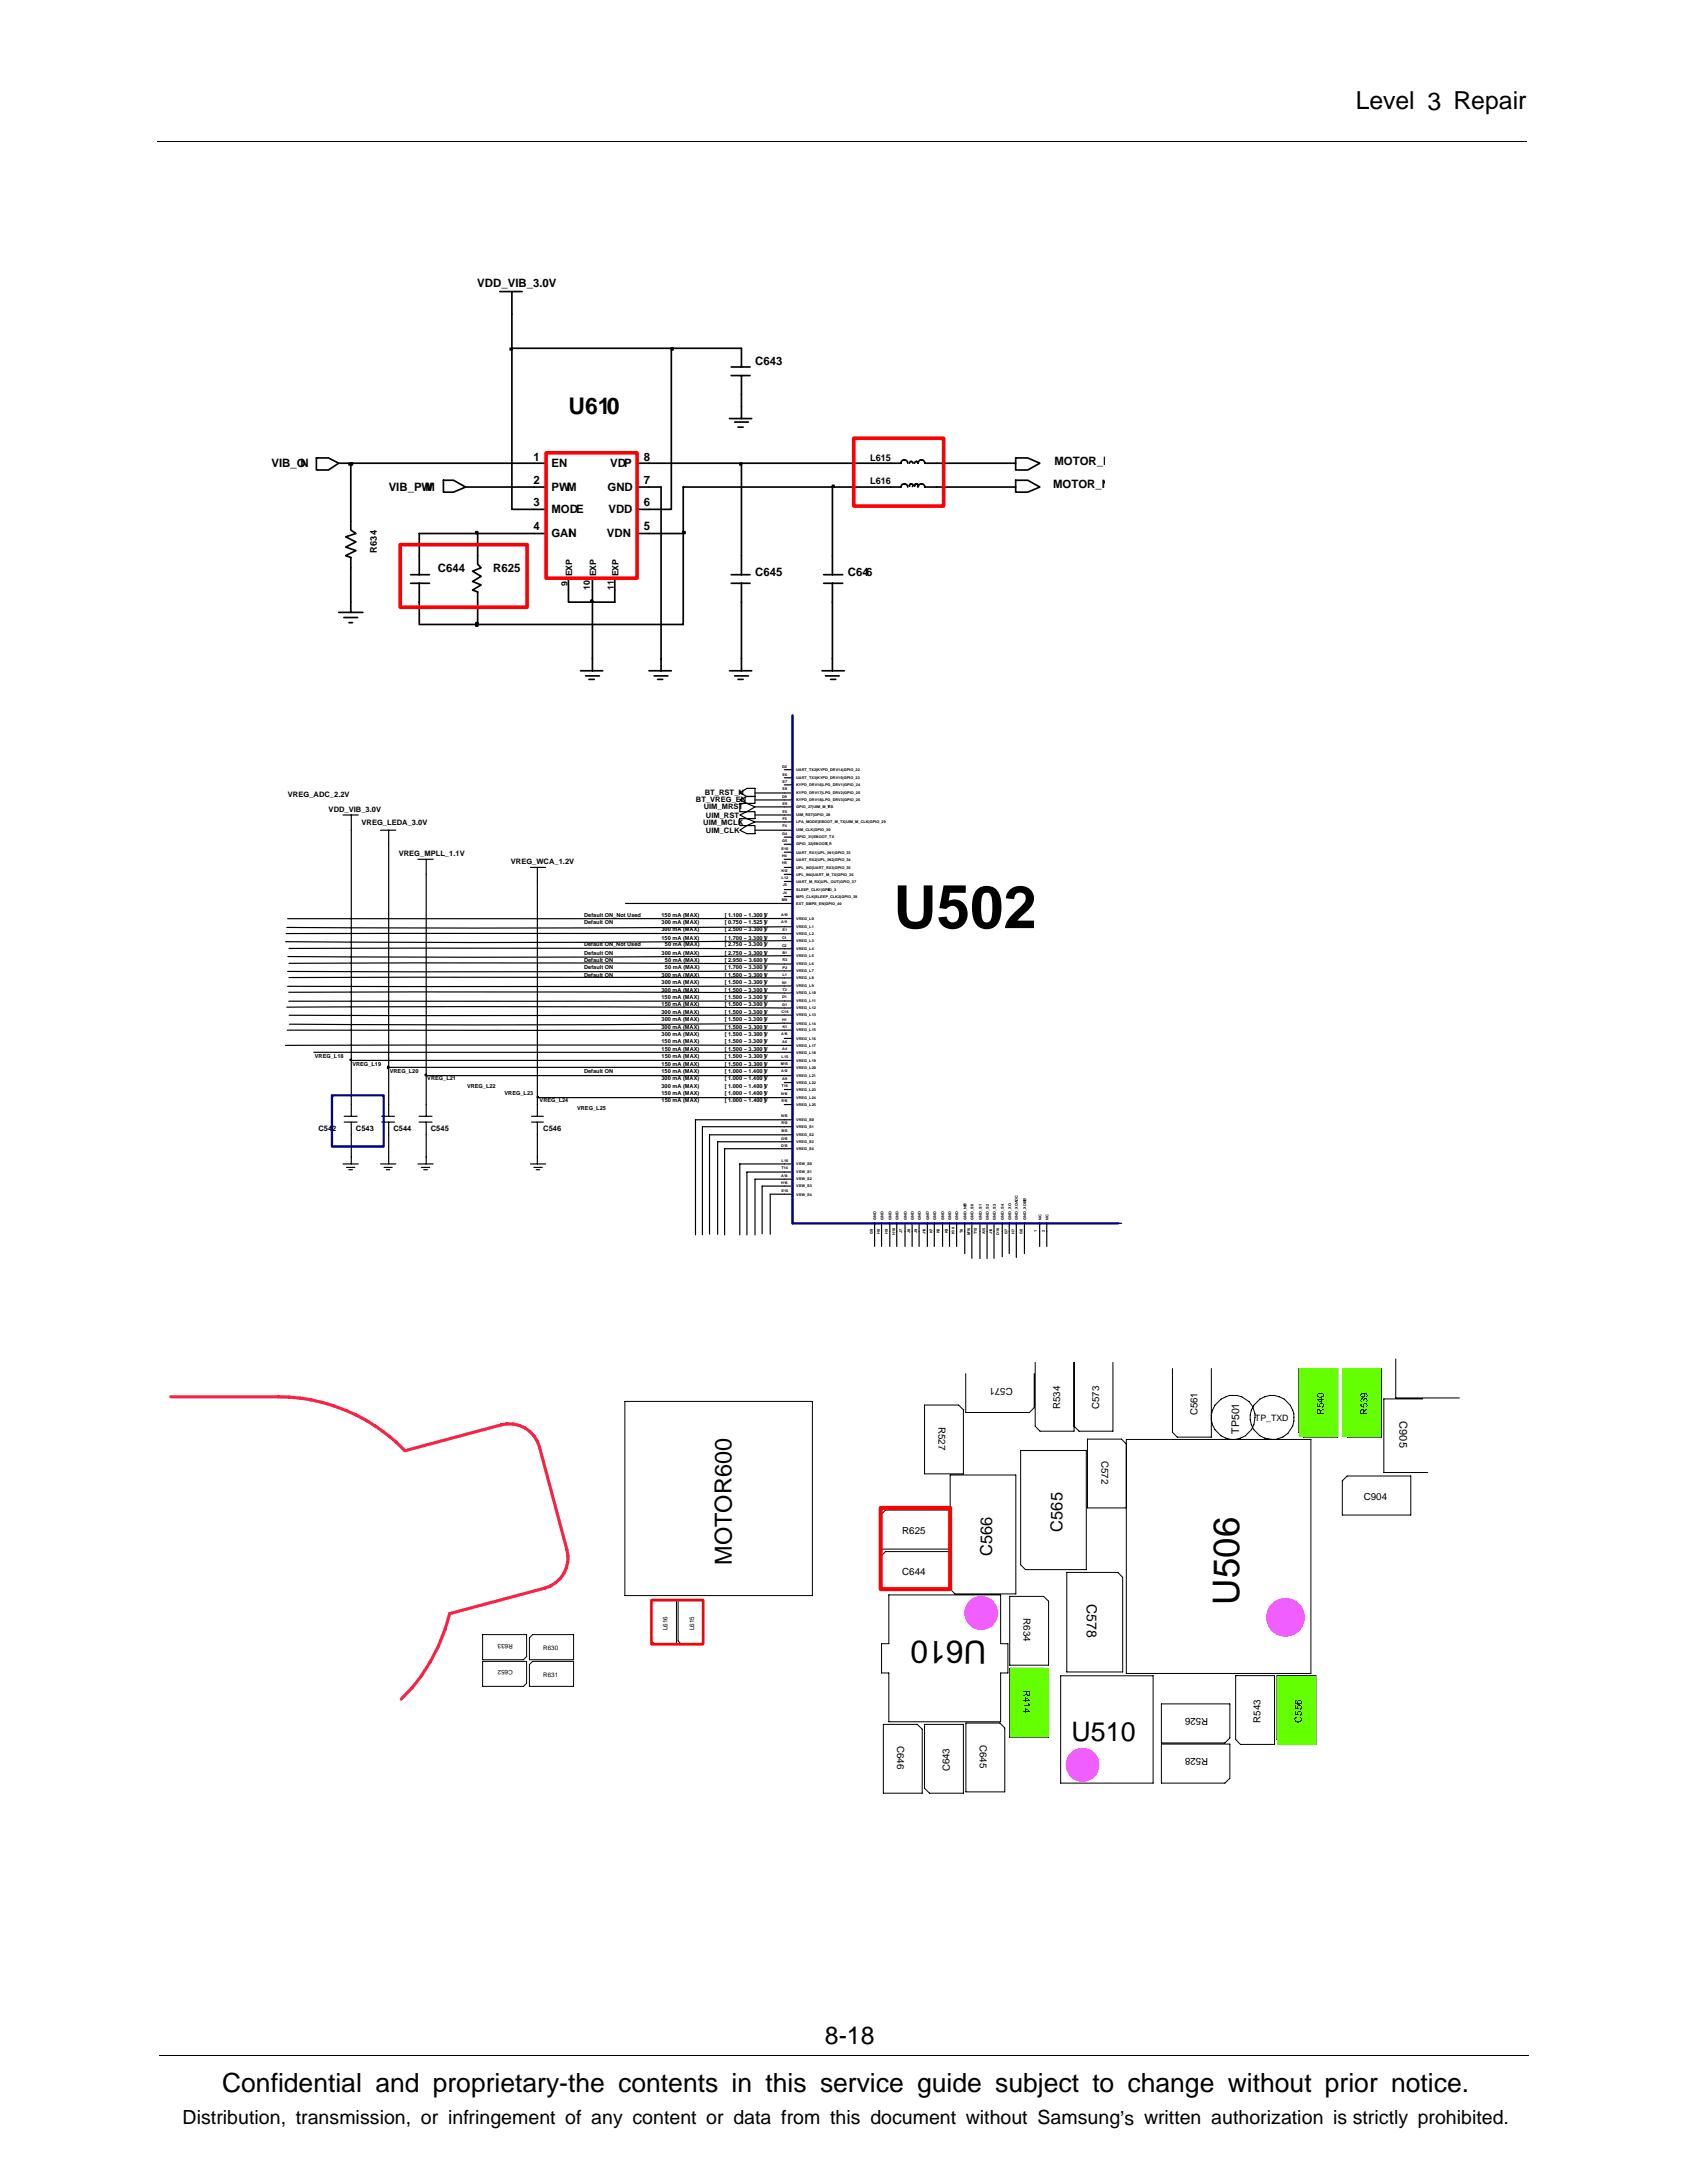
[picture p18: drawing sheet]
<svg xmlns="http://www.w3.org/2000/svg" width="216mm" height="279mm" viewBox="0 0 216 279" stroke-linecap="round" stroke-linejoin="round" font-family="sans-serif">
<defs><g id="words">
<text font-size="7.6" x="114.3" y="118.8">U502</text>
<text font-size="4.7" x="158.6" y="205.4" transform="rotate(-90 158.6 205.4)">U506</text>
<text font-size="4.1" x="126.2" y="210" transform="rotate(-180 126.2 210)">U610</text>
<g font-size="3.4">
<text x="137.1" y="222.9">U510</text>
<text x="28.4" y="267.7">Confidential and proprietary-the contents in this service guide subject to change without prior notice.</text>
</g>
<g font-size="3.2">
<text x="173.5" y="14">Level 3 Repair</text>
<text x="105.6" y="261.6">8-18</text>
</g>
<text font-size="3" x="93.6" y="200.3" transform="rotate(-90 93.6 200.3)">MOTOR600</text>
<text font-size="2.9" x="72.7" y="53">U610</text>
<text font-size="2.5" x="23.4" y="271.9">Distribution, transmission, or infringement of any content or data from this document without Samsung’s written authorization is strictly prohibited.</text>
<g font-size="2.1">
<text x="136" y="196" transform="rotate(-90 136 196)">C565</text>
<text x="127" y="199.1" transform="rotate(-90 127 199.1)">C566</text>
</g>
<text font-size="1.8" x="139.1" y="205.3" transform="rotate(90 139.1 205.3)">C578</text>
<g font-size="1.5">
<text x="61.1" y="36.7">VDD_VIB_3.0V</text>
<text x="96.6" y="46.8">C643</text>
<text x="34.7" y="59.8">VIB_O</text>
<text x="38.4" y="59.8">N</text>
<text x="68.3" y="59.1">1</text>
<text x="70.6" y="59.8">EN</text>
<text x="78.1" y="59.8">VDP</text>
<text x="82.4" y="59.1">8</text>
<text x="134.9" y="59.5">MOTOR_P</text>
<text x="49.7" y="62.8">VIB_PW</text>
<text x="54.5" y="62.8">M</text>
<text x="68.3" y="64.8">3</text>
<text x="68.3" y="61.9">2</text>
<text x="70.6" y="65.7">MODE</text>
<text x="70.6" y="62.8">PWM</text>
<text x="77.7" y="62.8">GND</text>
<text x="77.9" y="65.7">VDD</text>
<text x="82.4" y="61.9">7</text>
<text x="82.4" y="64.8">6</text>
<text x="134.8" y="62.4">MOTOR_N</text>
<text x="68.3" y="67.8">4</text>
<text x="70.6" y="68.8">GAIN</text>
<text x="77.7" y="68.8">VDN</text>
<text x="82.4" y="67.8">5</text>
<text x="56" y="73.2">C644</text>
<text x="63.1" y="73.2">R625</text>
<text x="96.6" y="73.8">C645</text>
<text x="108.5" y="73.8">C646</text>
</g>
<g font-size="1.4">
<text x="158.6" y="183.5" transform="rotate(-90 158.6 183.5)">TP501</text>
<text x="179.1" y="181.9" transform="rotate(90 179.1 181.9)">C905</text>
</g>
<g font-size="1.3">
<text x="129.6" y="177.6" transform="rotate(-180 129.6 177.6)">C571</text>
<text x="120.1" y="182.6" transform="rotate(90 120.1 182.6)">R527</text>
<text x="135.7" y="180.4" transform="rotate(-90 135.7 180.4)">R534</text>
<text x="140.7" y="180.4" transform="rotate(-90 140.7 180.4)">C573</text>
<text x="153.2" y="181.2" transform="rotate(-90 153.2 181.2)">C561</text>
<text x="169.4" y="181.2" transform="rotate(-90 169.4 181.2)">R540</text>
<text x="175" y="181.2" transform="rotate(-90 175 181.2)">R539</text>
<text x="140.9" y="187" transform="rotate(90 140.9 187)">C572</text>
<text x="174.5" y="192">C904</text>
<text x="115.5" y="196.3">R625</text>
<text x="115.5" y="201.6">C644</text>
<text x="131" y="207.1" transform="rotate(90 131 207.1)">R634</text>
<text x="131" y="216.3" transform="rotate(90 131 216.3)">R414</text>
<text x="154.6" y="219.9" transform="rotate(-180 154.6 219.9)">R526</text>
<text x="161.3" y="220.5" transform="rotate(-90 161.3 220.5)">R543</text>
<text x="166.6" y="220.5" transform="rotate(-90 166.6 220.5)">C556</text>
<text x="114.8" y="223.5" transform="rotate(90 114.8 223.5)">C646</text>
<text x="121.5" y="226.7" transform="rotate(-90 121.5 226.7)">C643</text>
<text x="125.4" y="223.3" transform="rotate(90 125.4 223.3)">C645</text>
<text x="154.6" y="225" transform="rotate(-180 154.6 225)">R528</text>
</g>
<g font-size="1.2">
<text x="111.4" y="59.1">L615</text>
<text x="111.4" y="61.9">L616</text>
<text x="48.2" y="70.7" transform="rotate(-90 48.2 70.7)">R634</text>
</g>
<g font-size="1.1">
<text x="72.6" y="75" transform="rotate(-90 72.6 75)">9</text>
<text x="73.2" y="73.8" transform="rotate(-90 73.2 73.8)">EXP</text>
<text x="75.5" y="75.5" transform="rotate(-90 75.5 75.5)">10</text>
<text x="76.3" y="73.8" transform="rotate(-90 76.3 73.8)">EXP</text>
<text x="78.6" y="75.5" transform="rotate(-90 78.6 75.5)">11</text>
<text x="79.2" y="73.8" transform="rotate(-90 79.2 73.8)">EXP</text>
<text x="160.6" y="181.9">TP_TXD</text>
</g>
<g font-size="1">
<text x="36.9" y="102">VREG_ADC_2.2V</text>
<text x="90.2" y="101.8">BT_RST_N</text>
<text x="42.1" y="103.9">VDD_VIB_3.0V</text>
<text x="46.3" y="105.5">VREG_LEDA_3.0V</text>
<text x="89.1" y="102.7">BT_VREG_EN</text>
<text x="90" y="105.5">UIM_MCLK</text>
<text x="90.1" y="103.6">UIM_MRST</text>
<text x="90.3" y="104.6">UIM_RST</text>
<text x="90.3" y="106.6">UIM_CLK</text>
<text x="51" y="109.6">VREG_MPLL_1.1V</text>
<text x="65.4" y="110.6">VREG_WCA_1.2V</text>
<text x="40.7" y="144.7">C542</text>
<text x="45.6" y="144.7">C543</text>
<text x="50.4" y="144.7">C544</text>
<text x="55.1" y="144.7">C545</text>
<text x="69.5" y="144.7">C546</text>
</g>
<g font-size=".8">
<text x="85.4" y="208.6" transform="rotate(-90 85.4 208.6)">L616</text>
<text x="88.8" y="208.6" transform="rotate(-90 88.8 208.6)">L615</text>
<text x="65.6" y="210.4" transform="rotate(-180 65.6 210.4)">R633</text>
<text x="65.6" y="213.8" transform="rotate(-180 65.6 213.8)">C652</text>
<text x="69.5" y="211.2">R630</text>
<text x="69.5" y="214.6">R631</text>
</g>
<g font-size=".7">
<text x="74.8" y="118.3">Default ON</text>
<text x="74.8" y="117.4">Default ON_Not Used</text>
<text x="84.7" y="119.2">300 mA (MAX)</text>
<text x="84.7" y="117.4">150 mA (MAX)</text>
<text x="84.7" y="118.3">300 mA (MAX)</text>
<text x="92.7" y="118.3">[ 0.750 ~ 1.525 V</text>
<text x="92.7" y="117.4">[ 1.100 ~ 1.300 V</text>
<text x="92.8" y="119.2">[ 2.500 ~ 3.300 V</text>
<text x="97.8" y="118.3">]</text>
<text x="97.8" y="117.4">]</text>
<text x="97.8" y="119.2">]</text>
<text x="74.8" y="121.1">Default ON_Not Used</text>
<text x="74.8" y="125">Default ON</text>
<text x="74.8" y="123.1">Default ON</text>
<text x="74.8" y="124">Default ON</text>
<text x="74.8" y="122.2">Default ON</text>
<text x="84.7" y="120.2">150 mA (MAX)</text>
<text x="84.7" y="125.9">300 mA (MAX)</text>
<text x="84.7" y="122.2">300 mA (MAX)</text>
<text x="84.7" y="125">300 mA (MAX)</text>
<text x="85.1" y="124">50 mA (MAX)</text>
<text x="85.1" y="123.1">50 mA (MAX)</text>
<text x="85.1" y="121.1">50 mA (MAX)</text>
<text x="92.7" y="120.2">[ 1.700 ~ 3.300 V</text>
<text x="92.7" y="121.1">[ 2.750 ~ 3.300 V</text>
<text x="92.7" y="124">[ 1.700 ~ 3.300 V</text>
<text x="92.7" y="125">[ 1.500 ~ 3.300 V</text>
<text x="92.8" y="122.2">[ 2.750 ~ 3.300 V</text>
<text x="92.8" y="125.9">[ 1.500 ~ 3.300 V</text>
<text x="92.8" y="123.1">[ 2.950 ~ 3.600 V</text>
<text x="97.8" y="120.2">]</text>
<text x="97.8" y="121.1">]</text>
<text x="97.8" y="124">]</text>
<text x="97.8" y="125">]</text>
<text x="97.8" y="122.2">]</text>
<text x="97.8" y="125.9">]</text>
<text x="97.8" y="123.1">]</text>
<text x="84.7" y="131.7">300 mA (MAX)</text>
<text x="84.7" y="129.8">300 mA (MAX)</text>
<text x="84.7" y="126.9">300 mA (MAX)</text>
<text x="84.7" y="127.8">150 mA (MAX)</text>
<text x="84.7" y="128.7">150 mA (MAX)</text>
<text x="84.7" y="130.7">300 mA (MAX)</text>
<text x="92.7" y="128.7">[ 1.500 ~ 3.300 V</text>
<text x="92.7" y="129.8">[ 1.500 ~ 3.300 V</text>
<text x="92.7" y="127.8">[ 1.500 ~ 3.300 V</text>
<text x="92.7" y="126.9">[ 1.500 ~ 3.300 V</text>
<text x="92.7" y="130.7">[ 1.500 ~ 3.300 V</text>
<text x="92.8" y="131.7">[ 1.500 ~ 3.300 V</text>
<text x="97.8" y="128.7">]</text>
<text x="97.8" y="129.8">]</text>
<text x="97.8" y="127.8">]</text>
<text x="97.8" y="126.9">]</text>
<text x="97.8" y="130.7">]</text>
<text x="97.8" y="131.7">]</text>
<text x="40.3" y="135.4">VREG_L18</text>
<text x="45.1" y="136.5">VREG_L19</text>
<text x="49.9" y="137.4">VREG_L20</text>
<text x="74.8" y="137.4">Default ON</text>
<text x="84.7" y="133.5">150 mA (MAX)</text>
<text x="84.7" y="137.3">150 mA (MAX)</text>
<text x="84.7" y="136.5">150 mA (MAX)</text>
<text x="84.7" y="135.4">150 mA (MAX)</text>
<text x="84.7" y="134.5">150 mA (MAX)</text>
<text x="84.7" y="132.6">300 mA (MAX)</text>
<text x="92.7" y="137.3">[ 1.000 ~ 1.400 V</text>
<text x="92.7" y="133.5">[ 1.500 ~ 3.300 V</text>
<text x="92.7" y="134.5">[ 1.500 ~ 3.300 V</text>
<text x="92.8" y="136.5">[ 1.500 ~ 3.300 V</text>
<text x="92.8" y="132.6">[ 1.500 ~ 3.300 V</text>
<text x="92.8" y="135.4">[ 1.500 ~ 3.300 V</text>
<text x="97.8" y="137.3">]</text>
<text x="97.8" y="133.5">]</text>
<text x="97.8" y="134.5">]</text>
<text x="97.8" y="136.5">]</text>
<text x="97.8" y="132.6">]</text>
<text x="97.8" y="135.4">]</text>
<text x="54.7" y="138.2">VREG_L21</text>
<text x="59.8" y="139.3">VREG_L22</text>
<text x="64.6" y="140.2">VREG_L23</text>
<text x="69.1" y="141.1">VREG_L24</text>
<text x="73.9" y="142.1">VREG_L25</text>
<text x="84.7" y="138.2">300 mA (MAX)</text>
<text x="84.7" y="139.3">300 mA (MAX)</text>
<text x="84.7" y="140.2">150 mA (MAX)</text>
<text x="84.7" y="141.1">150 mA (MAX)</text>
<text x="92.7" y="138.2">[ 1.000 ~ 1.400 V</text>
<text x="92.7" y="140.2">[ 1.000 ~ 1.400 V</text>
<text x="92.7" y="139.3">[ 1.000 ~ 1.400 V</text>
<text x="92.7" y="141.1">[ 1.000 ~ 1.400 V</text>
<text x="97.8" y="138.2">]</text>
<text x="97.8" y="140.2">]</text>
<text x="97.8" y="139.3">]</text>
<text x="97.8" y="141.1">]</text>
</g>
<g font-size=".5">
<text x="100.1" y="98.2">D2</text>
<text x="100.1" y="99.3">E6</text>
<text x="100.1" y="100.2">E7</text>
<text x="100.1" y="101">E8</text>
<text x="101.9" y="98.7">UART_TX2|KYPD_DRV14|GPIO_22</text>
<text x="101.9" y="99.7">UART_TX3|KYPD_DRV15|GPIO_23</text>
<text x="101.9" y="100.6">KYPD_DRV16|LPG_DRV1|GPIO_24</text>
<text x="101.9" y="101.6">KYPD_DRV17|LPG_DRV2|GPIO_25</text>
<text x="100.1" y="102.1">D9</text>
<text x="100.1" y="106.9">G4</text>
<text x="100.1" y="107.8">G5</text>
<text x="100.1" y="104.9">F5</text>
<text x="100.1" y="103">E9</text>
<text x="100.1" y="105.8">F4</text>
<text x="100.1" y="104">E5</text>
<text x="101.9" y="107.3">GPIO_31|EBOOT_TX</text>
<text x="101.9" y="105.4">LPA_MODE|EBOOT_M_TX|UIM_M_CLK|GPIO_29</text>
<text x="101.9" y="103.4">GPIO_27|UIM_M_RS</text>
<text x="101.9" y="106.4">UIM_CLK|GPIO_30</text>
<text x="101.9" y="104.5">UIM_RST|GPIO_28</text>
<text x="101.9" y="102.6">KYPD_DRV18|LPG_DRV3|GPIO_26</text>
<text x="105.9" y="103.4">T</text>
<text x="100" y="111.6">K12</text>
<text x="100" y="108.8">E10</text>
<text x="100" y="112.5">L12</text>
<text x="100.1" y="109.7">H4</text>
<text x="100.1" y="110.6">H5</text>
<text x="100.2" y="113.4">J5</text>
<text x="101.9" y="113">UART_M_RX|UPL_OUT|GPIO_37</text>
<text x="101.9" y="112.1">UPL_IN4|UART_M_TX|GPIO_36</text>
<text x="101.9" y="110.2">UART_RX2|UPL_IN2|GPIO_34</text>
<text x="101.9" y="111.2">UPL_IN3|UART_RX3|GPIO_35</text>
<text x="101.9" y="108.2">GPIO_32|EBOOT_R</text>
<text x="101.9" y="109.2">UART_RX1|UPL_IN1|GPIO_33</text>
<text x="105.6" y="108.2">X</text>
<text x="100" y="117.3">A10</text>
<text x="100" y="118.2">A11</text>
<text x="100.1" y="115.3">M8</text>
<text x="100.1" y="119.2">E1</text>
<text x="100.2" y="114.5">J4</text>
<text x="101.9" y="115.8">EXT_SMPS_EN|GPIO_40</text>
<text x="101.9" y="114.9">MP3_CLK|SLEEP_CLK2|GPIO_39</text>
<text x="101.9" y="114">SLEEP_CLK1|GPIO_3</text>
<text x="101.9" y="117.7">VREG_L0</text>
<text x="101.9" y="118.8">VREG_L1</text>
<text x="101.9" y="119.7">VREG_L2</text>
<text x="105.9" y="114">8</text>
<text x="100.1" y="125.9">N1</text>
<text x="100.1" y="120.1">C1</text>
<text x="100.1" y="121.2">C2</text>
<text x="100.1" y="122.9">R3</text>
<text x="100.1" y="124">P2</text>
<text x="100.1" y="122">B1</text>
<text x="100.2" y="124.9">L1</text>
<text x="101.9" y="123.5">VREG_L6</text>
<text x="101.9" y="124.4">VREG_L7</text>
<text x="101.9" y="125.3">VREG_L8</text>
<text x="101.9" y="120.6">VREG_L3</text>
<text x="101.9" y="121.6">VREG_L4</text>
<text x="101.9" y="122.5">VREG_L5</text>
<text x="100" y="129.6">C16</text>
<text x="100.1" y="130.7">H1</text>
<text x="100.1" y="127.7">D1</text>
<text x="100.1" y="128.7">G1</text>
<text x="100.1" y="126.8">T2</text>
<text x="100.1" y="131.6">K1</text>
<text x="101.9" y="127.3">VREG_L10</text>
<text x="101.9" y="126.4">VREG_L9</text>
<text x="101.9" y="131.1">VREG_L14</text>
<text x="101.9" y="129.2">VREG_L12</text>
<text x="101.9" y="130.1">VREG_L13</text>
<text x="101.9" y="128.3">VREG_L11</text>
<text x="99.9" y="136.3">M15</text>
<text x="100" y="132.4">A16</text>
<text x="100" y="137.2">A12</text>
<text x="100" y="135.4">L15</text>
<text x="100.1" y="134.4">A4</text>
<text x="100.1" y="133.5">A6</text>
<text x="101.9" y="136.8">VREG_L20</text>
<text x="101.9" y="135.9">VREG_L19</text>
<text x="101.9" y="132">VREG_L15</text>
<text x="101.9" y="133.1">VREG_L16</text>
<text x="101.9" y="134.9">VREG_L18</text>
<text x="101.9" y="133.9">VREG_L17</text>
<text x="101.9" y="137.8">VREG_L21</text>
<text x="100" y="143">N15</text>
<text x="100" y="140.2">N16</text>
<text x="100" y="139.2">T16</text>
<text x="100" y="141.1">R16</text>
<text x="100" y="143.9">R13</text>
<text x="100.1" y="138.3">A9</text>
<text x="101.9" y="139.6">VREG_L23</text>
<text x="101.9" y="141.5">VREG_L25</text>
<text x="101.9" y="143.5">VREG_S0</text>
<text x="101.9" y="140.7">VREG_L24</text>
<text x="101.9" y="138.7">VREG_L22</text>
<text x="100" y="145.9">G15</text>
<text x="100" y="146.7">D15</text>
<text x="100" y="149.6">T14</text>
<text x="100" y="144.8">B13</text>
<text x="100" y="148.7">L16</text>
<text x="101.9" y="144.4">VREG_S1</text>
<text x="101.9" y="149.1">VSW_S0</text>
<text x="101.9" y="146.3">VREG_S3</text>
<text x="101.9" y="145.4">VREG_S2</text>
<text x="101.9" y="147.2">VREG_S4</text>
<text x="100" y="151.5">H16</text>
<text x="100" y="150.6">A14</text>
<text x="100" y="152.5">E16</text>
<text x="101.9" y="150.2">VSW_S1</text>
<text x="101.9" y="152">VSW_S3</text>
<text x="101.9" y="151.1">VSW_S2</text>
<text x="101.9" y="153">VSW_S4</text>
<text x="123.7" y="154.3" transform="rotate(-90 123.7 154.3)">P</text>
<text x="111.7" y="157.9" transform="rotate(-90 111.7 157.9)">G9</text>
<text x="112.1" y="156.1" transform="rotate(-90 112.1 156.1)">GND</text>
<text x="112.6" y="157.9" transform="rotate(-90 112.6 157.9)">H8</text>
<text x="113" y="156.1" transform="rotate(-90 113 156.1)">GND</text>
<text x="113.6" y="157.9" transform="rotate(-90 113.6 157.9)">H9</text>
<text x="114.1" y="156.1" transform="rotate(-90 114.1 156.1)">GND</text>
<text x="114.6" y="158" transform="rotate(-90 114.6 158)">H10</text>
<text x="115" y="156.1" transform="rotate(-90 115 156.1)">GND</text>
<text x="115.4" y="157.8" transform="rotate(-90 115.4 157.8)">J7</text>
<text x="116.1" y="156.1" transform="rotate(-90 116.1 156.1)">GND</text>
<text x="116.5" y="157.8" transform="rotate(-90 116.5 157.8)">J8</text>
<text x="116.9" y="156.1" transform="rotate(-90 116.9 156.1)">GND</text>
<text x="117.4" y="157.8" transform="rotate(-90 117.4 157.8)">J9</text>
<text x="117.9" y="156.1" transform="rotate(-90 117.9 156.1)">GND</text>
<text x="118.4" y="157.9" transform="rotate(-90 118.4 157.9)">J10</text>
<text x="118.9" y="156.1" transform="rotate(-90 118.9 156.1)">GND</text>
<text x="119.3" y="157.9" transform="rotate(-90 119.3 157.9)">K7</text>
<text x="119.8" y="156.1" transform="rotate(-90 119.8 156.1)">GND</text>
<text x="120.2" y="157.9" transform="rotate(-90 120.2 157.9)">K8</text>
<text x="120.8" y="156.1" transform="rotate(-90 120.8 156.1)">GND</text>
<text x="121.3" y="157.9" transform="rotate(-90 121.3 157.9)">K9</text>
<text x="121.8" y="156.1" transform="rotate(-90 121.8 156.1)">GND</text>
<text x="122.2" y="158" transform="rotate(-90 122.2 158)">K10</text>
<text x="122.6" y="156.1" transform="rotate(-90 122.6 156.1)">GND</text>
<text x="123.2" y="157.8" transform="rotate(-90 123.2 157.8)">T6</text>
<text x="123.7" y="156.1" transform="rotate(-90 123.7 156.1)">GND_NC</text>
<text x="124.1" y="158" transform="rotate(-90 124.1 158)">M16</text>
<text x="124.6" y="156.1" transform="rotate(-90 124.6 156.1)">GND_S0</text>
<text x="125" y="158" transform="rotate(-90 125 158)">T15</text>
<text x="125.6" y="156.1" transform="rotate(-90 125.6 156.1)">GND_S1</text>
<text x="126.1" y="158" transform="rotate(-90 126.1 158)">A15</text>
<text x="126.5" y="156.1" transform="rotate(-90 126.5 156.1)">GND_S2</text>
<text x="127" y="157.9" transform="rotate(-90 127 157.9)">J16</text>
<text x="127.4" y="156.1" transform="rotate(-90 127.4 156.1)">GND_S3</text>
<text x="127.9" y="158" transform="rotate(-90 127.9 158)">D16</text>
<text x="128.5" y="156.1" transform="rotate(-90 128.5 156.1)">GND_S4</text>
<text x="128.9" y="157.9" transform="rotate(-90 128.9 157.9)">G7</text>
<text x="129.4" y="156.1" transform="rotate(-90 129.4 156.1)">GND_XO</text>
<text x="129.8" y="157.9" transform="rotate(-90 129.8 157.9)">H7</text>
<text x="130.3" y="156.1" transform="rotate(-90 130.3 156.1)">GND_XOADC</text>
<text x="130.9" y="157.9" transform="rotate(-90 130.9 157.9)">G8</text>
<text x="131.3" y="156.1" transform="rotate(-90 131.3 156.1)">GND_XOBFU</text>
<text x="132.7" y="157.7" transform="rotate(-90 132.7 157.7)">1</text>
<text x="133.3" y="156.1" transform="rotate(-90 133.3 156.1)">NC</text>
<text x="133.7" y="157.7" transform="rotate(-90 133.7 157.7)">2</text>
<text x="134.2" y="156.1" transform="rotate(-90 134.2 156.1)">NC</text>
</g>
</g></defs>
<path d="M20.2 18.1h175.3M20.4 263h175.3" fill="none" stroke="#000" stroke-width=".13"/>
<g fill="none" stroke="#000" stroke-width=".22">
<path d="M64 37.3h2.8M65.5 37.3v2.9M40.5 58.6h1.5l1.3 .7-1.3 .9h-1.5zM68.3 59.3h1.6M69.9 58h11.6v16h-11.6zM81.5 59.3h1.6M93.4 53.6h2.8M93.6 48.1h2.4M93.6 47h2.4M94 54h1.8M94.4 54.7h.7M94.9 44.6v2.4"/>
<path d="M94.9 48.1v2.4M94.9 52v1.6M114 59.3h1.3a.44 .44 0 0 1 .4-.5 .44 .44 0 0 1 .5 .5M116.4 59.3a.22 .22 0 0 1 .1-.2 .22 .22 0 0 1 .3 .1v.1M117.1 59.3a.22 .22 0 0 1 .3-.2l.1 .2a.43 .43 0 0 1 .4-.5 .43 .43 0 0 1 .5 .5h1.5M130 58.6h1.5l1.6 .7-1.6 .9h-1.5zM43.3 78.4h3.1M44 79h1.8M44.7 79.7h.4M44.9 66.7v1.1l.7 .5-1.4 .4 1.4 .7-1.4 .6 1.4 .5-1.4 .6 .7 .3v1.3M44.9 77.1v1.3M52.6 73.6h2.4"/>
<path d="M52.6 74.7h2.4M53.7 74.7v5.2h7.4M53.7 71.1v2.5M56.7 61.5h1.3l1.6 .8-1.6 .7h-1.3zM61.1 71.1v1.1l.5 .5-1.1 .4 1.1 .7-1.1 .6 1.1 .5-1.1 .6 .6 .3v1.3M68.3 62.3h1.6M68.3 68.3h1.6M68.3 65.2h1.6M72.7 74v1.5M75.8 74v1.5M75.8 77.1v8.8M78.7 74v1.5"/>
<path d="M81.5 62.3h1.6M81.5 68.3h1.6M81.5 65.2h1.6M84.6 62.3v23.6M93.6 73.6h2.4M93.6 74.7h2.4M94.9 71.1v2.5M94.9 74.7v11.2M105.4 73.6h2.4M105.4 74.7h2.4M106.5 71.1v2.5M106.5 74.7v11.2"/>
<path d="M114 62.3h1.3a.45 .45 0 0 1 .4-.4 .45 .45 0 0 1 .5 .4M116.4 62.2a.22 .22 0 0 1 .2-.3 .22 .22 0 0 1 .2 .4M117.1 62.2a.22 .22 0 0 1 .2-.3 .22 .22 0 0 1 .1 .4M117.5 62.3a.43 .43 0 0 1 .4-.4 .43 .43 0 0 1 .5 .4h1.5M130 61.5h1.5l1.6 .8-1.6 .7h-1.5zM74.3 85.9h2.8M75 86.5h1.7M75.4 87h.7M83.1 85.9h2.8M83.7 86.5h1.8M84.2 87h.6M93.4 85.9h2.8"/>
<path d="M94 86.5h1.8M94.4 87h.7M105.2 85.9h2.9M105.6 86.5h1.8M106.3 87h.7"/>
</g>
<path d="M60.9 79.7h.2v.4h-.2z" fill="#c2c2c2"/>
<path d="M44.9 72.7v4.4M60.9 79.7h.2v.4h-.2zM72.7 75.5v1.6h3.1M87.4 68.3v11.6h-26.3v-2.8" fill="none" stroke="#000" stroke-width=".22"/>
<path d="M75.6 76.8h.2v.3h-.2z" fill="#c2c2c2"/>
<path d="M94.9 59.3v11.8M53.7 71.1v-2.8h7.4v2.8M75.6 76.8h.2v.3h-.2zM75.8 75.5v1.6h2.9v-1.6M106.5 62.3v8.8" fill="none" stroke="#000" stroke-width=".22"/>
<path d="M60.9 68.1h.2v.2h-.2z" fill="#c2c2c2"/>
<path d="M60.9 68.1h.2v.2h-.2zM61.1 68.3h7.2M83.1 68.3h4.3" fill="none" stroke="#000" stroke-width=".22"/>
<path d="M87.4 68.1h.3v.2h-.3z" fill="#c2c2c2"/>
<path d="M44.9 59.3v7.4M65.5 44.6v20.6h2.8M85.9 44.6v20.6h-2.8M59.6 62.3h8.7M83.1 62.3h1.5M87.4 68.1h.3v.2h-.3zM106.5 62.3h-19.1v6" fill="none" stroke="#000" stroke-width=".22"/>
<path d="M106.5 62.1h.2v.2h-.2z" fill="#c2c2c2"/>
<path d="M43.3 59.3h1.6M106.5 62.1h.2v.2h-.2zM106.5 62.3h7.5M119.9 62.3h10.1" fill="none" stroke="#000" stroke-width=".22"/>
<path d="M44.7 59.3h.4v.2h-.4z" fill="#c2c2c2"/>
<path d="M44.7 59.3h.4v.2h-.4zM44.9 59.3h23.4M83.1 59.3h11.8" fill="none" stroke="#000" stroke-width=".22"/>
<path d="M94.7 59.3h.2v.2h-.2z" fill="#c2c2c2"/>
<path d="M94.7 59.3h.2v.2h-.2zM94.9 59.3h19.1M94.9 50.5v1.5M119.9 59.3h10.1" fill="none" stroke="#000" stroke-width=".22"/>
<path d="M65.3 44.6h.2v.2h-.2z" fill="#c2c2c2"/>
<path d="M65.3 44.6h.2v.2h-.2zM65.5 40.2v4.4h20.4" fill="none" stroke="#000" stroke-width=".22"/>
<path d="M85.9 44.6h.2v.2h-.2z" fill="#c2c2c2"/>
<path d="M85.9 44.6h.2v.2h-.2zM85.9 44.6h9" fill="none" stroke="#000" stroke-width=".22"/>
<path d="M69.9 58h11.6v16h-11.6zM109.3 56.1h11.5v8.7h-11.5zM51.2 69.7h16.3v8h-16.3z" fill="none" stroke="#f00" stroke-width=".46"/>
<g fill="none" stroke="#000" stroke-width=".15">
<path d="M100.4 99.5h1M100.4 98.5h1M101.4 91.6v65h42.2M43.9 104.3h1.9M45 104.3v2M48.7 106.3h2M49.7 106.3v1.8M53.5 110h1.9M54.5 110v1.9M67.9 111h1.9M68.8 111v1.8M94.7 101.5l.9-.6h1v1h-1z"/>
<path d="M94.7 102.8h.9l1 .5-1 .6h-.9zM94.7 102.4l.9-.5h1v.9h-1zM94.7 106.3l.9-.6h1v1h-1zM94.7 104.3l.9-.4h1v.9h-1.9v.9h.9l1-.5zM100.4 111h1M100.4 114.7h1M100.4 100.5h1M100.4 102.4h1M100.4 112.8h1M100.4 110h1M100.4 105.2h1M100.4 111.9h1"/>
<path d="M100.4 109.1h1M100.4 101.5h1M100.4 115.6h1M100.4 107.1h1M100.4 108.1h1M100.4 103.3h1M100.4 113.9h1M100.4 106.3h1M100.4 104.3h1M100.4 117.6h1M100.4 118.6h1M100.4 119.5h1"/>
<path d="M45 135.7v7.2M49.7 136.6v6.3M54.5 137.7v5.2M100.4 120.4h1M100.4 121.4h1M100.4 122.3h1M100.4 123.4h1M100.4 124.3h1M100.4 125.2h1M100.4 126.2h1M100.4 127.1h1M100.4 128.1h1"/>
<path d="M100.4 129h1M100.4 129.9h1M100.4 131h1M100.4 131.8h1M100.4 132.9h1M100.4 133.8h1M100.4 134.7h1M100.4 135.7h1M100.4 136.6h1M100.4 137.7h1M100.4 138.6h1M100.4 139.4h1"/>
<path d="M43.9 149h1.9M44 143.6h1.7M44 142.9h1.7M44.3 149.4h1.1M44.6 149.7h.5M45 143.6v5.4M48.7 149h2M48.9 143.6h1.6M48.9 142.9h1.6M49.1 149.4h1.1M49.4 149.7h.5M49.7 143.6v5.4"/>
<path d="M53.5 149h1.9M53.6 143.6h1.7M53.6 142.9h1.7M53.9 149.4h1.1M54.2 149.7h.5M54.5 143.6v5.4M67.9 149h1.9M68 143.6h1.5M68 142.9h1.5M68.3 149.4h1.1M68.6 149.7h.5M68.8 140.5v2.4"/>
<path d="M68.8 143.6v5.4M100.4 140.5h1M100.4 141.4h1M101.4 152.8h-2.8v5.2M101.4 151.8h-3.9v6.1M101.4 150.9h-4.8v7.2M101.4 150h-5.8v8.1M101.4 149h-6.7v9.1M101.4 147h-8.7v11.1M101.4 146.1h-9.6v11.9M101.4 145.2h-10.6v12.7M101.4 144.2h-11.5v13.8"/>
<path d="M101.4 143.3h-12.4v14.8M111.9 156.6v2.9M112.8 156.6v2.9M113.9 156.6v2.9M114.8 156.6v2.9M115.8 156.6v2.9M116.7 156.6v2.9M117.6 156.6v2.9M118.7 156.6v2.9M119.6 156.6v2.9M120.6 156.6v2.9M121.5 156.6v2.9"/>
<path d="M122.4 156.6v2.9M123.5 156.6v3.8M124.4 156.6v4.5M125.4 156.6v4.5M126.3 156.6v4.5M127.2 156.6v4.5M128.3 156.6v4.2M129.2 156.6v3.8M130.1 156.6v4.3M131.1 156.6v3.8M133.1 156.6v2.9M134 156.6v2.9"/>
</g>
<path d="M68.8 140.3h.1v.2h-.1z" fill="#c2c2c2"/>
<path d="M68.8 112.8v27.7h31.6M68.8 140.3h.1v.2h-.1z" fill="none" stroke="#000" stroke-width=".15"/>
<path d="M54.4 137.5h.1v.2h-.1z" fill="#c2c2c2"/>
<path d="M54.5 111.9v25.8h45.9M54.4 137.5h.1v.2h-.1z" fill="none" stroke="#000" stroke-width=".15"/>
<path d="M49.6 136.5h.1v.3h-.1z" fill="#c2c2c2"/>
<path d="M49.7 108.1v28.5h50.7M49.6 136.5h.1v.3h-.1z" fill="none" stroke="#000" stroke-width=".15"/>
<path d="M44.8 135.6h.2v.1h-.2z" fill="#c2c2c2"/>
<g fill="none" stroke="#000" stroke-width=".15">
<path d="M36.6 119.5h63.8M45 106.3v29.4h55.4M80.1 115.6h20.3M96.6 106.3h3.8M96.6 105.2h3.8M96.6 104.3h3.8M96.6 103.3h3.8M96.6 102.4h3.8M96.6 101.5h3.8M100.4 118.6l-31.9 .2-31.8-.1M100.4 117.6h-63.6M36.5 133.8h63.9"/>
<path d="M36.7 128.9l31.8-.1 31.9 .2M36.8 131.8h63.6M37 127h34.3l29.1 .1M37 125.1l63.4 .1M37 123.3l31.7-.1 31.7 .2M37 121.4h63.4M40.2 134.7h60.2M44.8 135.6h.2v.1h-.2zM100.4 131l-31.7 .2-31.7-.1M100.4 129.9h-63.4M100.4 128.1h-63.4M100.4 126.2h-63.6"/>
<path d="M100.4 124.3l-31.8 .1-31.8-.1M100.4 122.3l-31.8 .2-31.7-.1M100.4 120.4l-31.9 .2-31.9-.1"/>
</g>
<path d="M101.4 91.6v65h41.7M42.5 140.2h6.6v6.5h-6.6z" fill="none" stroke="#00f" stroke-width=".31"/>
<path d="M21.9 178.8h13.7a22.7 22.7 0 0 1 16.2 6.9l12.3-3.3a4 4 0 0 1 4.9 2.8l3.6 13.2a4 4 0 0 1-2.9 4.9l-12.1 3.2a23 23 0 0 1-6.2 11" fill="none" stroke="#ff1e46" stroke-width=".4"/>
<g fill="none" stroke="#000" stroke-width=".13">
<path d="M80 179.4h24v24.8h-24zM118.3 179.8h4.4l.6 .6v8.2h-5zM123.6 175.8v5h8.1l.7-.6v-4.4M132.5 174.4v8.1l.6 .7h4.4v-8.8M142.4 174.4v8.8h-4.3l-.6-.7M150.1 175.2v8.1l.6 .6h4.3v-8.7M166.2 175.2v8.1l.6 .6h4.4v-8.7M171.8 175.2v8.1l.6 .6h4.4v-8.7M178.6 173.9v5h8.2M182.1 179h-5v9.5h5.6M113.3 193.3h8.2v5h-8.8v-4.4zM113.3 198.6h8.2v5h-8.8v-4.4z"/>
<path d="M121.6 188.8h8.4v15.2h-7.8l-.6-.6zM130.6 185.7h8.4v15.2h-7.8l-.6-.6zM144.1 184.8l-.6-.6h-4.3v8.8h4.9M144.1 184.2h23.7v30h-23.7zM155 181.1a2.83 2.83 0 0 1 4.6-1.9 2.83 2.83 0 0 1-.8 4.9l-.7 .1M155 181.7a2.87 2.87 0 0 0 2.5 2.5M162.8 184.2a2.82 2.82 0 0 1-2.8-3 2.82 2.82 0 0 1 3.1-2.6 2.82 2.82 0 0 1 2.5 3.3 2.72 2.72 0 0 1-2.3 2.3M172.4 188.9h8.2v5h-8.8v-4.4zM61.8 209.2h5.6v2.8l-.4 .4h-5.2zM61.8 212.6h5.6v2.8l-.4 .4h-5.2zM67.8 213l.4-.4h5.2v3.2h-5.6zM68.2 209.2h5.2v3.2h-5.6v-2.8z"/>
<path d="M83.4 204.8h3.2v5.6h-2.8l-.4-.4zM86.8 204.8h3.2v5.6h-2.8l-.4-.4zM113.7 204.1h14.4v6.3h.9v3.7h-.9v6.3h-14.4v-6.3h-.9v-3.7h.9zM129.2 213.5h4.4l.6 .6v8.2h-5zM129.2 204.3h4.4l.6 .6v8.2h-5zM135.7 214.5h11.9v13.7h-11.9zM136.5 201.3h6.6l.6 .6v12.1h-7.2zM148.6 218.1h8.8v4.3l-.6 .7h-8.2zM158.1 214.5h5v8.8h-4.3l-.7-.7zM163.4 214.5h5v8.8h-4.4l-.6-.7zM113.1 220.7h4.3l.6 .6v8.2h-4.9zM118.3 220.7h5v8.8h-4.3l-.7-.6z"/>
<path d="M123.6 220.5h4.4l.6 .7v8.1h-5zM148.6 223.2h8.8v4.4l-.6 .6h-8.2z"/>
</g>
<path d="M83.4 204.8h6.6v5.6h-6.6z" fill="none" stroke="#f00" stroke-width=".33"/>
<g fill="#64ff00">
<path d="M163.4 214.5h5v8.8h-5z"/>
<path d="M129.2 213.5h5v8.8h-5z"/>
<path d="M171.8 175.2h5v8.7h-5z"/>
<path d="M166.2 175.2h5v8.7h-5z"/>
</g>
<g fill="#f15eff">
<circle cx="164.5" cy="207" r="2.5"/>
<circle cx="138.5" cy="225.9" r="2.18"/>
<circle cx="125.6" cy="206.5" r="2.18"/>
</g>
<path d="M112.7 193h8.9v10.4h-8.9z" fill="none" stroke="#f00" stroke-width=".52"/>
<use href="#words"/>
</svg>
